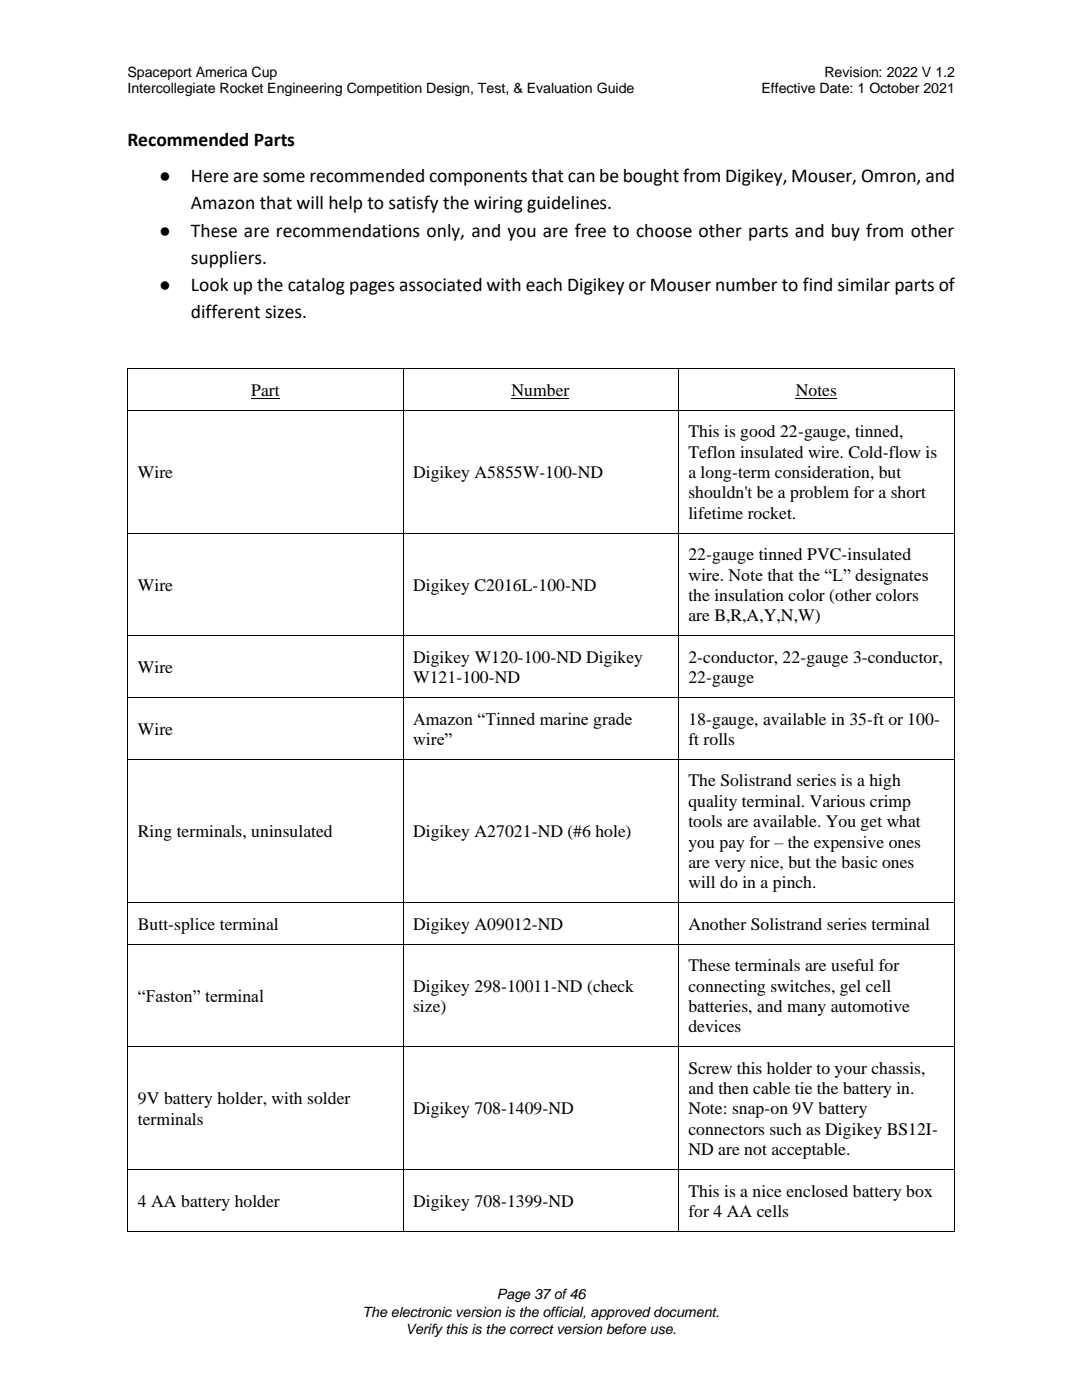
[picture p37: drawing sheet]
<svg xmlns="http://www.w3.org/2000/svg" width="216mm" height="279mm" viewBox="0 0 216 279" stroke-linecap="round" stroke-linejoin="round" font-family="sans-serif">
<defs><g id="words">
<g font-size="3.9">
<text x="25.4" y="29.1">Recommended Parts</text>
<text x="31.8" y="36.3">●</text>
<text x="38.1" y="36.3">Here are some recommended components that can be bought from Digikey, Mouser, Omron, and</text>
<text x="38.1" y="41.7">Amazon that will help to satisfy the wiring guidelines.</text>
<text x="31.8" y="47.2">●</text>
<text x="38.1" y="47.2">These are recommendations only, and you are free to choose other parts and buy from other</text>
<text x="38.1" y="52.6">suppliers.</text>
<text x="31.8" y="58.1">●</text>
<text x="38.1" y="58.1">Look up the catalog pages associated with each Digikey or Mouser number to find similar parts of</text>
<text x="38.1" y="63.5">different sizes.</text>
</g>
<g font-size="3.5">
<text x="50.1" y="79">Part</text>
<text x="102" y="79">Number</text>
<text x="158.8" y="79">Notes</text>
<text x="137.4" y="87.3">This is good 22-gauge, tinned,</text>
<text x="27.5" y="95.4">Wire</text>
<text x="82.4" y="95.4">Digikey A5855W-100-ND</text>
<text x="137.4" y="91.4">Teflon insulated wire. Cold-flow is</text>
<text x="137.4" y="95.4">a long-term consideration, but</text>
<text x="137.4" y="99.5">shouldn't be a problem for a short</text>
<text x="137.4" y="103.5">lifetime rocket.</text>
<text x="137.4" y="111.8">22-gauge tinned PVC-insulated</text>
<text x="27.5" y="117.9">Wire</text>
<text x="82.4" y="117.9">Digikey C2016L-100-ND</text>
<text x="137.4" y="115.9">wire. Note that the “L” designates</text>
<text x="137.4" y="119.9">the insulation color (other colors</text>
<text x="137.4" y="124">are B,R,A,Y,N,W)</text>
<text x="27.5" y="134.3">Wire</text>
<text x="82.4" y="132.3">Digikey W120-100-ND Digikey</text>
<text x="82.4" y="136.3">W121-100-ND</text>
<text x="137.4" y="132.3">2-conductor, 22-gauge 3-conductor,</text>
<text x="137.4" y="136.3">22-gauge</text>
<text x="27.5" y="146.7">Wire</text>
<text x="82.4" y="144.6">Amazon “Tinned marine grade</text>
<text x="82.4" y="148.7">wire”</text>
<text x="137.4" y="144.6">18-gauge, available in 35-ft or 100-</text>
<text x="137.4" y="148.7">ft rolls</text>
<text x="137.4" y="157">The Solistrand series is a high</text>
<text x="137.4" y="161">quality terminal. Various crimp</text>
<text x="27.5" y="167.1">Ring terminals, uninsulated</text>
<text x="82.4" y="167.1">Digikey A27021-ND (#6 hole)</text>
<text x="137.4" y="165.1">tools are available. You get what</text>
<text x="137.4" y="169.1">you pay for – the expensive ones</text>
<text x="137.4" y="173.2">are very nice, but the basic ones</text>
<text x="137.4" y="177.3">will do in a pinch.</text>
<text x="27.5" y="185.5">Butt-splice terminal</text>
<text x="82.4" y="185.5">Digikey A09012-ND</text>
<text x="137.4" y="185.5">Another Solistrand series terminal</text>
<text x="82.4" y="197.9">Digikey 298-10011-ND (check</text>
<text x="137.4" y="193.8">These terminals are useful for</text>
<text x="137.4" y="197.9">connecting switches, gel cell</text>
<text x="27.5" y="199.9">“Faston” terminal</text>
<text x="82.4" y="202">size)</text>
<text x="137.4" y="202">batteries, and many automotive</text>
<text x="137.4" y="206">devices</text>
<text x="137.4" y="214.3">Screw this holder to your chassis,</text>
<text x="27.5" y="220.4">9V battery holder, with solder</text>
<text x="137.4" y="218.3">and then cable tie the battery in.</text>
<text x="27.5" y="224.4">terminals</text>
<text x="82.4" y="222.4">Digikey 708-1409-ND</text>
<text x="137.4" y="222.4">Note: snap-on 9V battery</text>
<text x="137.4" y="226.5">connectors such as Digikey BS12I-</text>
<text x="137.4" y="230.5">ND are not acceptable.</text>
<text x="137.4" y="238.8">This is a nice enclosed battery box</text>
<text x="27.5" y="240.9">4 AA battery holder</text>
<text x="82.4" y="240.9">Digikey 708-1399-ND</text>
<text x="137.4" y="242.9">for 4 AA cells</text>
</g>
<g font-size="2.8">
<text x="25.4" y="15.4">Spaceport America Cup</text>
<text x="164.5" y="15.4">Revision: 2022 V 1.2</text>
<text x="25.4" y="18.6">Intercollegiate Rocket Engineering Competition Design, Test, &amp; Evaluation Guide</text>
<text x="151.9" y="18.6">Effective Date: 1 October 2021</text>
<text x="72.3" y="262.9">The electronic version is the official, approved document.</text>
<text x="99.2" y="259.2">Page 37of46</text>
<text x="80.9" y="266.1">Verify this is the correct version before use.</text>
</g>
</g></defs>
<g fill="none" stroke="#000" stroke-width=".2">
<path d="M25.5 73.5v172.2M25.6 73.6h54.8M50.1 79.5h5.7M80.5 73.7v172M80.5 73.6h54.7M102 79.5h11.6M135.3 73.7v172M135.4 73.6h55M158.8 79.5h8.2M190.5 73.5v172.2M25.6 81.9h54.8M80.5 81.9h54.7"/>
<path d="M135.4 81.9h55M25.6 106.4h54.8M80.5 106.4h54.7M135.4 106.4h55M25.6 126.8h54.8M25.6 139.2h54.8M80.5 126.8h54.7M80.5 139.2h54.7M135.4 126.8h55M135.4 139.2h55M25.6 151.6h54.8M80.5 151.6h54.7"/>
<path d="M135.4 151.6h55M25.6 180.1h54.8M25.6 188.4h54.8M80.5 180.1h54.7M80.5 188.4h54.7M135.4 180.1h55M135.4 188.4h55M25.6 208.9h54.8M80.5 208.9h54.7M135.4 208.9h55M25.6 233.4h54.8M80.5 233.4h54.7"/>
<path d="M135.4 233.4h55M25.6 245.8h54.8M80.5 245.8h54.7M135.4 245.8h55"/>
</g>
<g fill="#000">
<path d="M25.4 73.5h.2v.2h-.2z" fill-rule="evenodd"/>
<path d="M80.4 73.5h.1v.2h-.1z" fill-rule="evenodd"/>
<path d="M135.2 73.5h.2v.2h-.2z" fill-rule="evenodd"/>
<path d="M190.4 73.5h.1v.2h-.1z" fill-rule="evenodd"/>
<path d="M25.4 245.7h.2v.2h-.2z" fill-rule="evenodd"/>
<path d="M25.4 245.7h.2v.2h-.2z" fill-rule="evenodd"/>
<path d="M80.4 245.7h.1v.2h-.1z" fill-rule="evenodd"/>
<path d="M135.2 245.7h.2v.2h-.2z" fill-rule="evenodd"/>
<path d="M190.4 245.7h.1v.2h-.1z" fill-rule="evenodd"/>
<path d="M190.4 245.7h.1v.2h-.1z" fill-rule="evenodd"/>
</g>
<use href="#words"/>
</svg>
